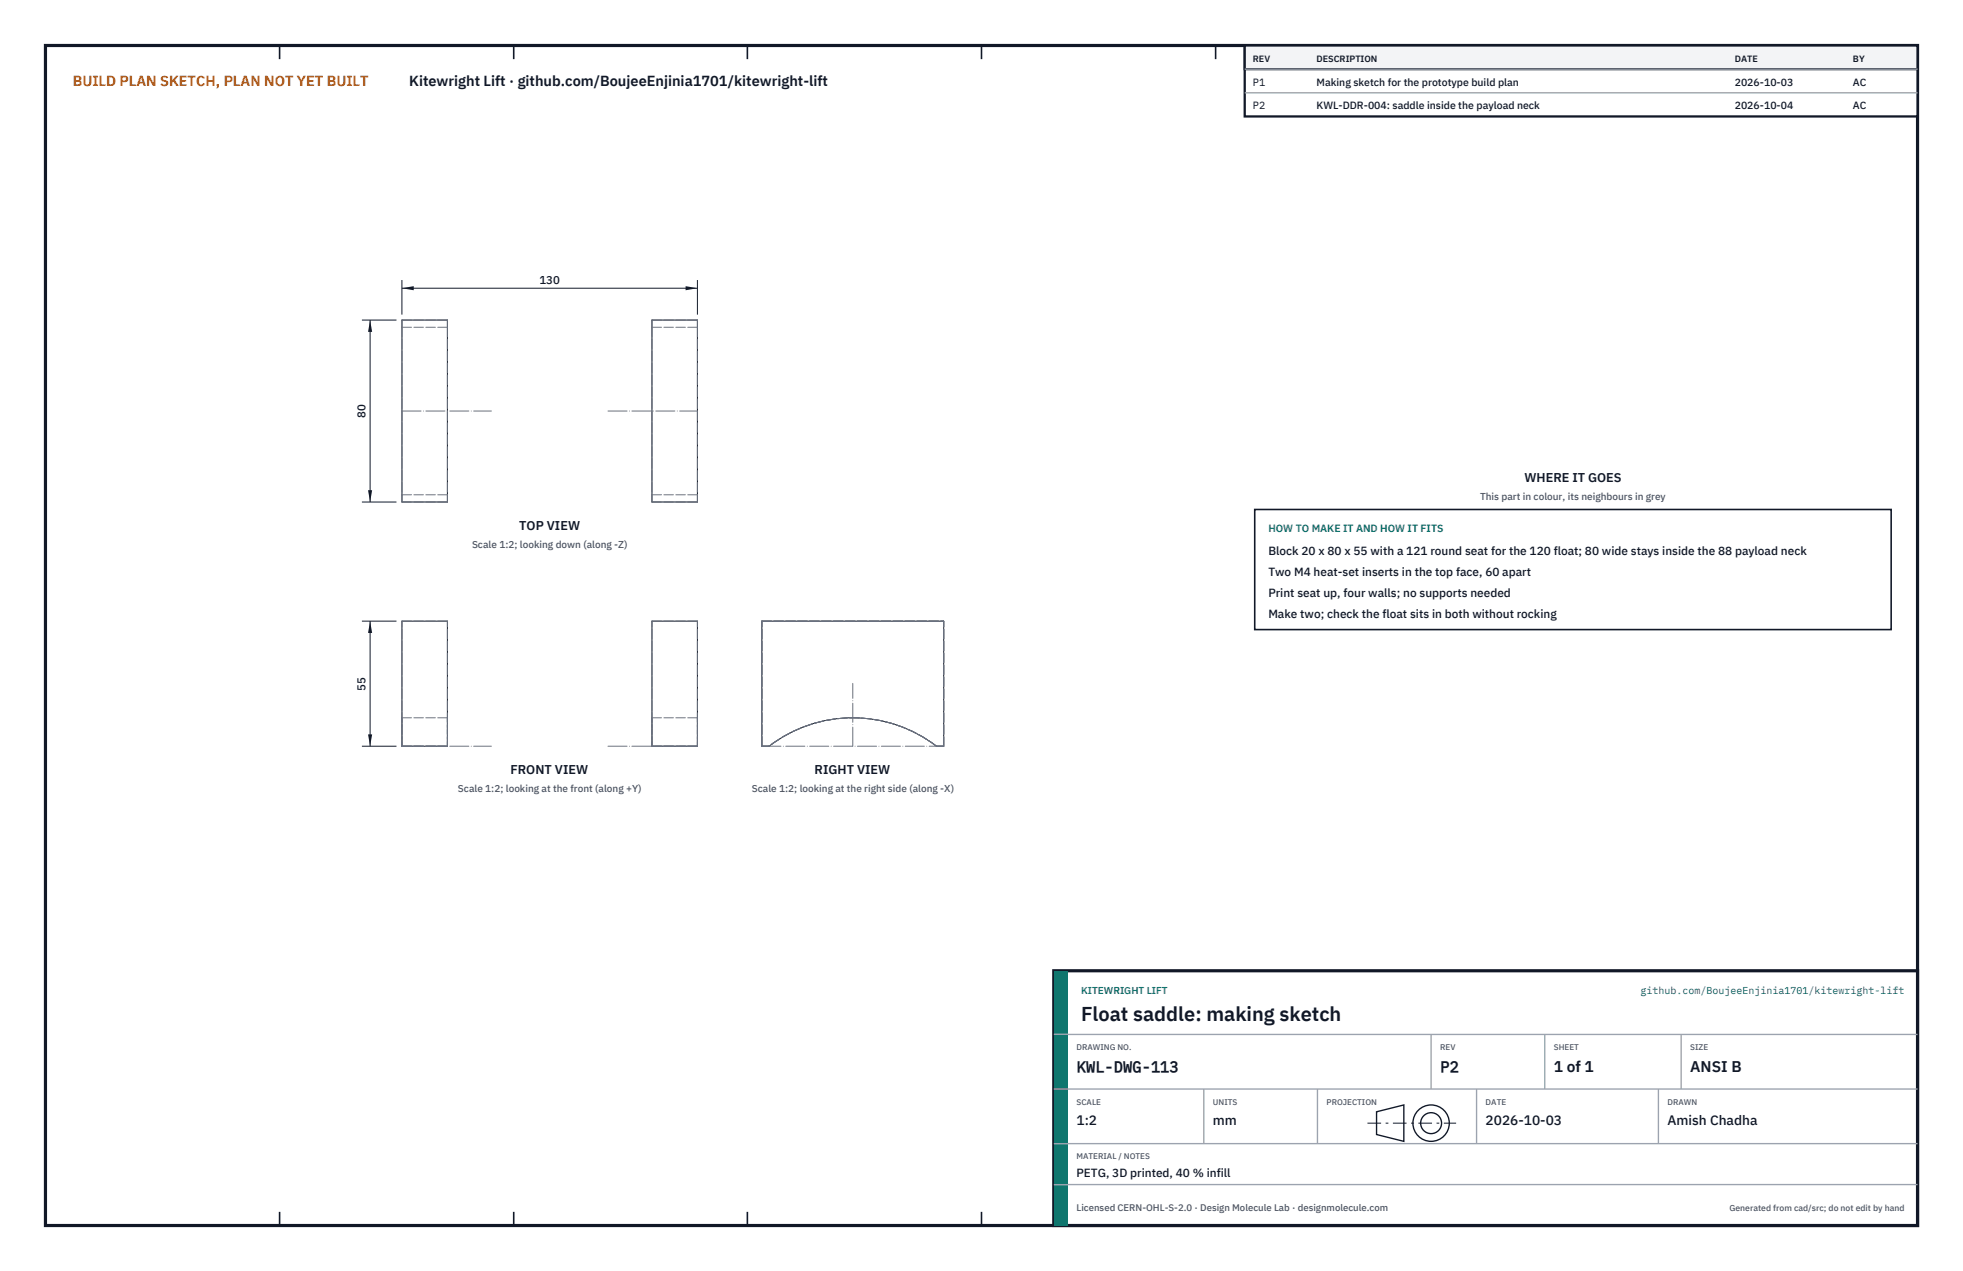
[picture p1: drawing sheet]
<svg xmlns="http://www.w3.org/2000/svg" width="432mm" height="279mm" viewBox="0 0 432 279" stroke-linecap="round" stroke-linejoin="round" font-family="sans-serif">
<defs><g id="words">
<text font-size="4.4" fill="#111827" x="237.8" y="224.4">Float saddle: making sketch</text>
<g font-size="3.4" fill="#111827">
<text x="236.8" y="235.6">KWL-DWG-113</text>
<text x="316.8" y="235.6">P2</text>
<text x="341.8" y="235.6">1 of 1</text>
<text x="371.8" y="235.6">ANSI B</text>
</g>
<text font-size="3.2" fill="#b45309" x="16" y="19">BUILD PLAN SKETCH, PLAN NOT YET BUILT</text>
<text font-size="3.2" fill="#111827" x="90" y="19">Kitewright Lift · github.com/BoujeeEnjinia1701/kitewright-lift</text>
<g font-size="3" fill="#111827">
<text x="236.8" y="247.2">1:2</text>
<text x="266.8" y="247.2">mm</text>
<text x="326.8" y="247.2">2026-10-03</text>
<text x="366.8" y="247.2">Amish Chadha</text>
</g>
<g font-size="2.8" fill="#111827">
<text x="335.3" y="106">WHERE IT GOES</text>
<text x="114.2" y="116.4">TOP VIEW</text>
<text x="112.3" y="170.1">FRONT VIEW</text>
<text x="179.2" y="170.1">RIGHT VIEW</text>
</g>
<g font-size="2.6" fill="#111827">
<text x="279" y="122">Block 20 x 80 x 55 with a 121 round seat for the 120 float; 80 wide stays inside the 88 payload neck</text>
<text x="279" y="126.6">Two M4 heat-set inserts in the top face, 60 apart</text>
<text x="279" y="131.2">Print seat up, four walls; no supports needed</text>
<text x="279" y="135.8">Make two; check the float sits in both without rocking</text>
<text x="236.8" y="258.8">PETG, 3D printed, 40 % infill</text>
</g>
<g font-size="2.5" fill="#111827">
<text x="118.7" y="62.4">130</text>
<text x="80.4" y="91.9" transform="rotate(-90 80.4 91.9)">80</text>
<text x="80.4" y="151.8" transform="rotate(-90 80.4 151.8)">55</text>
</g>
<g font-size="2.3" fill="#111827">
<text x="275.6" y="18.8">P1</text>
<text x="275.6" y="24">P2</text>
<text x="289.6" y="18.8">Making sketch for the prototype build plan</text>
<text x="289.6" y="24">KWL-DDR-004: saddle inside the payload neck</text>
<text x="381.6" y="18.8">2026-10-03</text>
<text x="381.6" y="24">2026-10-04</text>
<text x="407.6" y="18.8">AC</text>
<text x="407.6" y="24">AC</text>
</g>
<text font-size="2.3" fill="#0f766e" x="279" y="117">HOW TO MAKE IT AND HOW IT FITS</text>
<g font-size="2.2" fill="#4b5563">
<text x="325.6" y="110">This part in colour, its neighbours in grey</text>
<text x="103.8" y="120.5">Scale 1:2; looking down (along -Z)</text>
<text x="100.7" y="174.1">Scale 1:2; looking at the front (along +Y)</text>
<text x="165.4" y="174.1">Scale 1:2; looking at the right side (along -X)</text>
</g>
<g font-size="2.2" fill="#0f766e">
<text x="237.8" y="218.4">KITEWRIGHT LIFT</text>
<text x="360.9" y="218.4">github.com/BoujeeEnjinia1701/kitewright-lift</text>
</g>
<text font-size="2.1" fill="#4b5563" x="236.8" y="266.2">Licensed CERN-OHL-S-2.0 · Design Molecule Lab · designmolecule.com</text>
<g font-size="2" fill="#111827">
<text x="275.6" y="13.6">REV</text>
<text x="289.6" y="13.6">DESCRIPTION</text>
<text x="381.6" y="13.6">DATE</text>
<text x="407.6" y="13.6">BY</text>
</g>
<text font-size="1.9" fill="#4b5563" x="380.4" y="266.2">Generated from cad/src; do not edit by hand</text>
<g font-size="1.8" fill="#4b5563">
<text x="236.8" y="230.8">DRAWING NO.</text>
<text x="316.8" y="230.8">REV</text>
<text x="341.8" y="230.8">SHEET</text>
<text x="371.8" y="230.8">SIZE</text>
<text x="236.8" y="242.8">SCALE</text>
<text x="266.8" y="242.8">UNITS</text>
<text x="291.8" y="242.8">PROJECTION</text>
<text x="326.8" y="242.8">DATE</text>
<text x="366.8" y="242.8">DRAWN</text>
<text x="236.8" y="254.8">MATERIAL / NOTES</text>
</g>
</g></defs>
<path d="M10 10h411.8v259.4h-411.8z" fill="none" stroke="#111827" stroke-width=".7" stroke-linecap="butt"/>
<g fill="none" stroke="#111827" stroke-width=".35">
<path d="M61.5 10v3M113 10v3M164.4 10v3M215.9 10v3M267.4 10v3M318.9 10v3M370.3 10v3M61.5 266.4v3M113 266.4v3M164.4 266.4v3M215.9 266.4v3M267.4 266.4v3"/>
<path d="M318.9 266.4v3M370.3 266.4v3"/>
</g>
<path d="M88.4 70.4h10v40h-10zM143.4 70.4h10v40h-10zM88.4 136.5h10v27.5h-10zM143.4 136.5h10v27.5h-10zM167.6 136.5h40v27.5h-1.6a30.2 30.2 0 0 0-36.8 0h-1.6z" fill="none" stroke="#111727" stroke-width=".22"/>
<g fill="none" stroke="#6a7180" stroke-width=".22" stroke-dasharray="2.1 .5">
<path d="M88.4 71.9v-1.5M88.4 71.9v36.9M88.4 70.4h10M88.4 71.9h10M98.4 71.9v-1.5M98.4 71.9v36.9M143.4 71.9v-1.5M143.4 71.9v36.9M143.4 70.4h10M143.4 71.9h10M153.4 71.9v-1.5M153.4 71.9v36.9"/>
<path d="M88.4 110.4v-1.6M88.4 108.8h10M88.4 110.4h10M98.4 110.4v-1.6M143.4 110.4v-1.6M143.4 108.8h10M143.4 110.4h10M153.4 110.4v-1.6M88.4 136.5h10M143.4 136.5h10M167.6 136.5h40M88.4 157.8v6.2"/>
<path d="M88.4 157.8h10M98.4 157.8v6.2M143.4 157.8v6.2M143.4 157.8h10M153.4 157.8v6.2M88.4 164v-27.5M88.4 164v-6.2M88.4 164h10M98.4 164v-27.5M98.4 164v-6.2M143.4 164v-27.5M143.4 164v-6.2"/>
<path d="M143.4 164h10M153.4 164v-27.5M153.4 164v-6.2M167.6 164h1.6M167.6 164v-27.5M206 164h1.6M206 164a30.2 30.2 0 0 0-36.8 0M207.6 164v-27.5"/>
</g>
<path d="M88.4 90.4h19.7M133.7 90.4h19.7M88.4 164h19.7M133.7 164h19.7M167.6 164h40M187.6 164v-13.8" fill="none" stroke="#6a7180" stroke-width=".22" stroke-dasharray="4.2 .5 0 .5"/>
<path d="M88.4 61.6v7.6M88.4 63.4h65M153.4 61.6v7.6" fill="none" stroke="#111827" stroke-width=".22"/>
<path d="M88.4 63.4l2.6-.5v.9zM150.8 62.9v.9l2.6-.4z" fill="#111827"/>
<path d="M79.6 70.4h7.6M81.4 70.4v40M79.6 110.4h7.6" fill="none" stroke="#111827" stroke-width=".22"/>
<path d="M81.4 70.4l-.4 2.6h.9zM81 107.8h.9l-.5 2.6z" fill="#111827"/>
<path d="M79.6 136.5h7.6M81.4 136.5v27.5M79.6 164h7.6" fill="none" stroke="#111827" stroke-width=".22"/>
<path d="M81.4 136.5l-.4 2.6h.9zM81 161.4h.9l-.5 2.6z" fill="#111827"/>
<path d="M276 112h140v26.4h-140z" fill="#fff" stroke="#111827" stroke-width=".35"/>
<path d="M273.8 10h148v15.6h-148z" fill="#fff" stroke="#111827" stroke-width=".5"/>
<path d="M273.8 10h148v5.2h-148z" fill="#f3f4f6" stroke="#111827" stroke-width=".5"/>
<path d="M273.8 15.2h148M273.8 20.4h148" fill="none" stroke="#9ca3af" stroke-width=".3"/>
<path d="M231.8 213.4h190v56h-190z" fill="#fff" stroke="#111827" stroke-width=".7" stroke-linecap="butt"/>
<path d="M231.8 213.4h3v56h-3z" fill="#0f766e"/>
<path d="M231.8 227.4h190M231.8 239.4h190M264.8 239.4v12M289.8 239.4v12M314.8 227.4v12M324.8 239.4v12M339.8 227.4v12M364.8 239.4v12M369.8 227.4v12M231.8 251.4h190M231.8 260.4h190" fill="none" stroke="#9ca3af" stroke-width=".3"/>
<g fill="none" stroke="#111827" stroke-width=".3">
<path d="M302.8 244.4l6-1.5v8l-6-1.5z"/>
<circle cx="314.8" cy="246.9" r="4"/>
<circle cx="314.8" cy="246.9" r="2.3"/>
</g>
<path d="M300.8 246.9h19.5" fill="none" stroke="#111827" stroke-width=".22" stroke-dasharray="3 1 .6 1" stroke-linecap="butt"/>
<use href="#words"/>
</svg>
